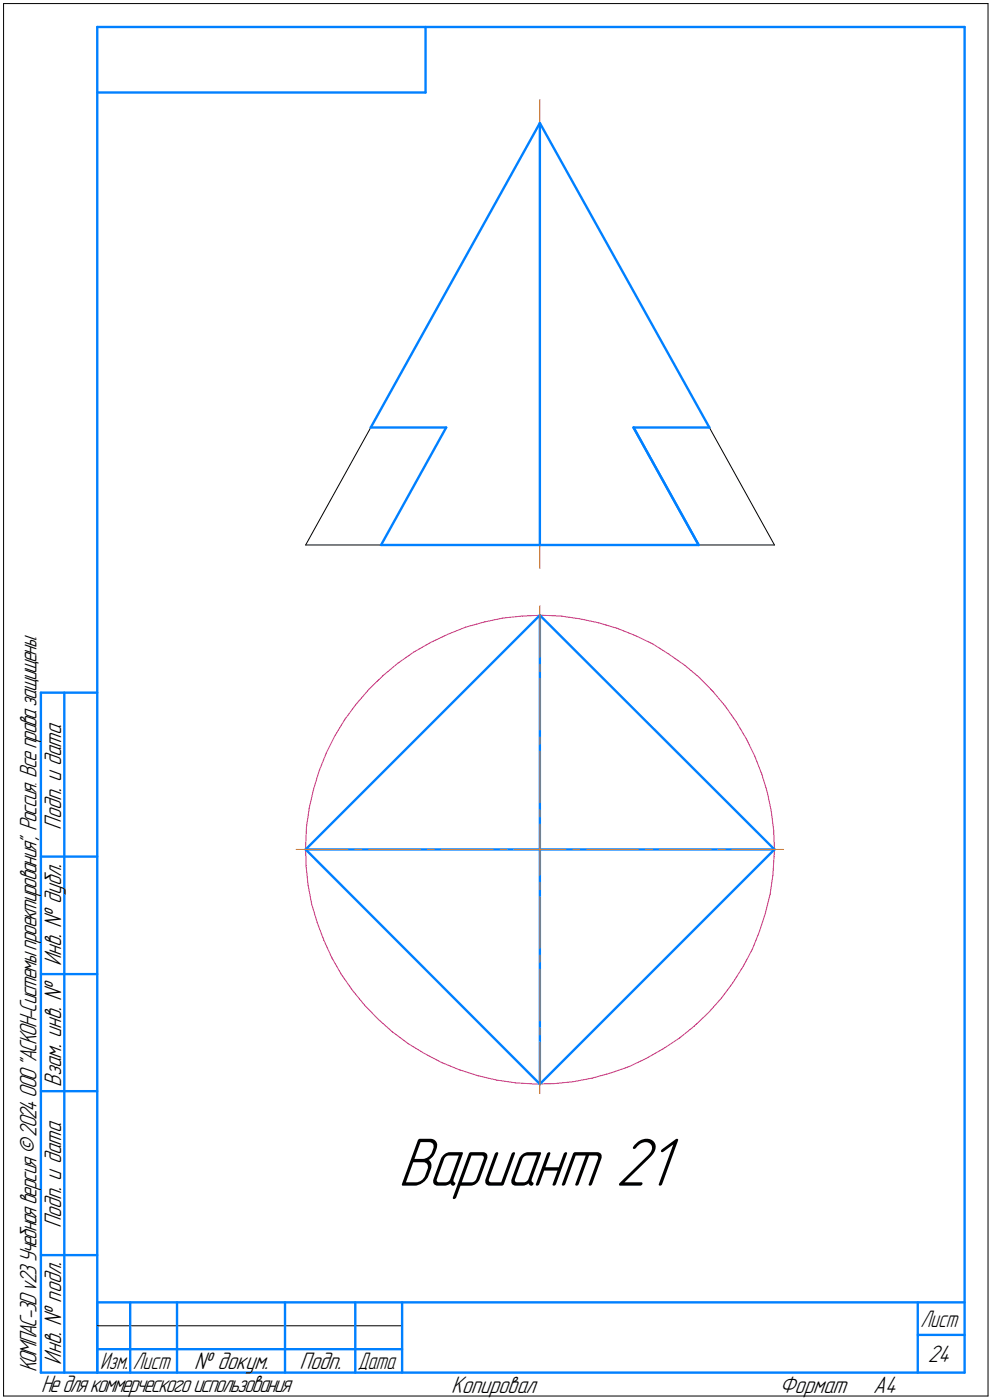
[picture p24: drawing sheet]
<svg xmlns="http://www.w3.org/2000/svg" width="212mm" height="299mm" viewBox="0 0 212 299" stroke-linecap="round" stroke-linejoin="round" font-family="sans-serif">
<defs><g id="words">
<text font-size="15.6" x="84.9" y="252.9">Вариант 21</text>
<g font-size="5.4">
<text x="13" y="177" transform="rotate(-90 13 177)">Подп. и дата</text>
<text x="13" y="206.1" transform="rotate(-90 13 206.1)">Инв. № дубл.</text>
<text x="13" y="231.8" transform="rotate(-90 13 231.8)">Взам. инв. №</text>
<text x="13" y="262" transform="rotate(-90 13 262)">Подп. и дата</text>
<text x="7.7" y="292.8" transform="rotate(-90 7.7 292.8)">КОМПАС-3Dv23Учебнаяверсия©2024ООО&quot;АСКОН-Системыпроектирования&quot;, Россия. Всеправазащищены.</text>
<text x="13" y="291.1" transform="rotate(-90 13 291.1)">Инв. № подл.</text>
<text x="41.4" y="292">№ докум.</text>
<text x="63.9" y="292">Подп.</text>
<text x="197.9" y="290.5">24</text>
<text x="8.8" y="297">Недлякоммерческогоиспользования</text>
<text x="96.3" y="297">Копировал</text>
<text x="166.2" y="297">Формат</text>
<text x="186.3" y="297">A4</text>
</g>
<g font-size="5.3">
<text x="196.4" y="283">Лист</text>
<text x="21.4" y="292">Изм.</text>
<text x="28.4" y="292">Лист</text>
<text x="76.4" y="292">Дата</text>
</g>
</g></defs>
<g fill="none" stroke="#0080ff" stroke-width=".51">
<path d="M20.7 5.8v287zM20.7 5.8h185zM20.7 19.7h70.1zM90.8 5.8v13.9zM205.7 5.8v287zM115.1 26.2l-36 65zM115.1 26.2l36.2 65zM115.1 26.2v90zM79.1 91.2h16.1zM95.2 91.2l-13.9 25zM135.1 91.2h16.2zM135.1 91.2l13.9 25z"/>
<path d="M81.3 116.2h33.8zM115.1 116.2h33.9zM115.1 131.2l50.1 50zM115.1 131.2l-49.9 50zM115.1 131.2v100zM8.7 147.7v145.1zM8.7 147.7h12zM13.7 147.7v145.1zM8.7 182.7h12zM65.2 181.2l49.9 50zM65.2 181.2h100zM8.7 207.8h12z"/>
<path d="M8.7 232.7h12zM115.1 231.2l50.1-50zM8.7 267.7h12zM20.7 277.8h185zM20.7 277.8v15zM27.8 277.8v15zM37.8 277.8v15zM60.8 277.8v15zM75.8 277.8v15zM85.8 277.8v15zM195.7 277.8v15zM8.7 292.8h12z"/>
<path d="M20.7 292.8h185zM20.7 287.8h7.1zM27.8 287.8h10zM37.8 287.8h23zM60.8 287.8h15zM75.8 287.8h10zM195.7 284.7h10z"/>
</g>
<path d="M.8 .8v297zM.8 .8h209.9zM210.7 .8v297zM79.1 91.2l-13.9 25zM151.3 91.2l13.9 25zM65.2 116.2h16.1zM135.1 116.2h30.1zM.8 297.8h209.9zM20.7 282.8h65.1z" fill="none" stroke="#000" stroke-width=".21"/>
<g fill="none" stroke="#ff8000" stroke-width=".21">
<path d="M115.1 39.1v1.5zM115.1 21.3v16.3zM115.1 42.2v16.3zM115.1 63v16.4zM115.1 60v1.6zM115.1 83.9v16.4zM115.1 80.9v1.6zM115.1 104.8v16.4zM115.1 101.9v1.4zM115.1 129.2v11zM115.1 141.7v1.6zM115.1 144.7v11z"/>
<path d="M115.1 157.2v1.5zM115.1 160.2v11zM115.1 172.7v1.5zM115.1 175.8v5.4zM63.2 181.2h11zM75.7 181.2h1.4zM78.7 181.2h11zM91.2 181.2h1.4zM94.1 181.2h11.1zM106.7 181.2h1.4zM109.6 181.2h5.5zM115.1 191.3v11z"/>
<path d="M115.1 188.2v1.5zM115.1 181.2v5.5zM115.1 181.2h5.5zM122.2 181.2h1.4zM125.1 181.2h11zM137.7 181.2h1.5zM140.6 181.2h11zM153.2 181.2h1.5zM156.1 181.2h11zM115.1 219.2v1.5zM115.1 206.8v11zM115.1 203.7v1.5z"/>
<path d="M115.1 222.2v11.1z"/>
</g>
<g fill="none" stroke="#c52b79" stroke-width=".21">
<path d="M88.2 139.1l3.6-2zM91.8 137.1l3.7-1.8zM95.5 135.3l3.8-1.5zM99.3 133.8l4-1.1zM103.3 132.7l4-.9zM107.3 131.8l4.1-.4zM111.4 131.4l4.1-.2zM115.5 131.2l4.1 .2zM119.6 131.4l4.1 .6zM123.7 132l4 .8zM127.7 132.8l4 1.2zM131.7 134l3.8 1.6z"/>
<path d="M135.5 135.6l3.7 1.7zM139.2 137.3l3.5 2.2zM142.7 139.5l3.3 2.4zM71.5 156.9l-1.9 3.7zM73.6 153.4l-2.1 3.5zM76 150.1l-2.4 3.3zM78.7 147l3-2.9zM78.7 147l-2.7 3.1zM81.7 144.1l3.1-2.6zM84.8 141.5l3.4-2.4zM146 141.9l3.2 2.6zM149.2 144.5l2.9 3z"/>
<path d="M152.1 147.5l2.6 3.1zM154.7 150.6l2.4 3.4zM157.1 154l2.1 3.6zM159.2 157.6l1.8 3.6zM65.4 176.4l-.2 4.1zM66 172.4l-.6 4zM66.9 168.3l-.9 4.1zM68.1 164.4l-1.2 3.9zM69.6 160.6l-1.5 3.8zM161 161.2l1.5 3.9zM162.5 165.1l1.2 3.9zM163.7 169l.8 4.1z"/>
<path d="M164.5 173.1l.5 4zM165 177.1l.2 4.1zM65.2 180.5l.1 4.2zM65.3 184.7l.4 4zM65.7 188.7l.8 4.1zM66.5 192.8l1.1 4zM67.6 196.8l1.5 3.8zM162 198.7l-1.6 3.8zM163.2 194.8l-1.2 3.9zM164.3 190.8l-1.1 4zM164.8 186.7l-.5 4.1zM165.1 182.6l-.3 4.1z"/>
<path d="M165.2 181.2l-.1 1.4zM69.1 200.6l1.7 3.7zM70.8 204.3l2 3.6zM72.8 207.9l2.4 3.3zM75.2 211.2l2.6 3.3zM77.8 214.5l2.9 2.9zM80.7 217.4l3 2.7zM148.1 218.9l3-2.9zM153.8 212.9l-2.7 3.1zM156.3 209.6l-2.5 3.3zM158.5 206.2l-2.2 3.4zM160.4 202.5l-1.9 3.7z"/>
<path d="M83.7 220.1l3.3 2.5zM87 222.6l3.5 2.1zM90.5 224.7l3.7 2zM94.2 226.7l3.8 1.5zM98 228.2l3.9 1.2zM101.9 229.4l4 1zM105.9 230.4l4.1 .6zM110 231l4.1 .2zM114.1 231.2l4.1-.1zM118.2 231.1l4.1-.4zM122.3 230.7l4-.7zM126.3 230l4-1.1z"/>
<path d="M130.3 228.9l3.9-1.4zM134.2 227.5l3.7-1.8zM137.9 225.7l3.6-2zM141.5 223.7l3.4-2.3zM144.9 221.4l3.2-2.5z"/>
</g>
<path d="M84.9 241.7h60.6zM84.9 241.8h60.6zM84.9 241.9h60.6zM84.9 242h60.6zM84.9 242.1h60.6zM84.9 242.1h60.6zM84.9 242.2h60.6zM84.9 242.3h60.6zM84.9 242.4h60.6zM84.9 242.5h60.6zM84.9 242.6h60.6zM84.9 242.7h60.6zM84.9 242.7h60.6zM84.9 242.8h60.6zM84.9 242.9h60.6zM84.9 243h60.6zM84.9 243.1h60.6zM84.9 243.2h60.6zM84.9 243.2h60.6zM84.9 243.3h60.6zM84.9 243.4h60.6zM84.9 243.5h60.6zM84.9 243.6h60.6zM84.9 243.7h60.6zM84.9 243.8h60.6zM84.9 243.8h60.6zM84.9 243.9h60.6zM84.9 244h60.6zM84.9 244.1h60.6zM84.9 244.2h60.6zM84.9 244.3h60.6zM84.9 244.3h60.6zM84.9 244.4h60.6zM84.9 244.5h60.6zM84.9 244.6h60.6zM84.9 244.7h60.6zM84.9 244.8h60.6zM84.9 244.9h60.6zM84.9 244.9h60.6zM84.9 245h60.6zM84.9 245.1h60.6zM84.9 245.2h60.6zM84.9 245.3h60.6zM84.9 245.4h60.6zM84.9 245.4h60.6zM84.9 245.5h60.6zM84.9 245.6h60.6zM84.9 245.7h60.6zM84.9 245.8h60.6zM84.9 245.9h60.6zM84.9 246h60.6zM84.9 246h60.6zM84.9 246.1h60.6zM84.9 246.2h60.6zM84.9 246.3h60.6zM84.9 246.4h60.6zM84.9 246.5h60.6zM84.9 246.5h60.6zM84.9 246.6h60.6zM84.9 246.7h60.6zM84.9 246.8h60.6zM84.9 246.9h60.6zM84.9 247h60.6zM84.9 247.1h60.6zM84.9 247.1h60.6zM84.9 247.2h60.6zM84.9 247.3h60.6zM84.9 247.4h60.6zM84.9 247.5h60.6zM84.9 247.6h60.6zM84.9 247.6h60.6zM84.9 247.7h60.6zM84.9 247.8h60.6zM84.9 247.9h60.6zM84.9 248h60.6zM84.9 248.1h60.6zM84.9 248.2h60.6zM84.9 248.2h60.6zM84.9 248.3h60.6zM84.9 248.4h60.6zM84.9 248.5h60.6zM84.9 248.6h60.6zM84.9 248.7h60.6zM84.9 248.8h60.6zM84.9 248.8h60.6zM84.9 248.9h60.6zM84.9 249h60.6zM84.9 249.1h60.6zM84.9 249.2h60.6zM84.9 249.3h60.6zM84.9 249.3h60.6zM84.9 249.4h60.6zM84.9 249.5h60.6zM84.9 249.6h60.6zM84.9 249.7h60.6zM84.9 249.8h60.6zM84.9 249.9h60.6zM84.9 249.9h60.6zM84.9 250h60.6zM84.9 250.1h60.6zM84.9 250.2h60.6zM84.9 250.3h60.6zM84.9 250.4h60.6zM84.9 250.4h60.6zM84.9 250.5h60.6zM84.9 250.6h60.6zM84.9 250.7h60.6zM84.9 250.8h60.6zM84.9 250.9h60.6zM84.9 251h60.6zM84.9 251h60.6zM84.9 251.1h60.6zM84.9 251.2h60.6zM84.9 251.3h60.6zM84.9 251.4h60.6zM84.9 251.5h60.6zM84.9 251.5h60.6zM84.9 251.6h60.6zM84.9 251.7h60.6zM84.9 251.8h60.6zM84.9 251.9h60.6zM84.9 252h60.6zM84.9 252.1h60.6zM84.9 252.1h60.6zM84.9 252.2h60.6zM84.9 252.3h60.6zM84.9 252.4h60.6zM84.9 252.5h60.6zM84.9 252.6h60.6zM84.9 252.6h60.6zM84.9 252.7h60.6zM84.9 252.8h60.6zM84.9 252.9h60.6zM84.9 253h60.6zM84.9 253.1h60.6zM84.9 253.2h60.6zM84.9 253.2h60.6zM84.9 253.3h60.6zM84.9 253.4h60.6zM84.9 253.5h60.6zM84.9 253.6h60.6zM84.9 253.7h60.6zM84.9 253.7h60.6zM84.9 253.8h60.6zM84.9 253.9h60.6zM84.9 254h60.6zM84.9 254.1h60.6zM84.9 254.2h60.6zM84.9 254.3h60.6zM84.9 254.3h60.6zM84.9 254.4h60.6zM84.9 254.5h60.6zM84.9 254.6h60.6zM84.9 254.7h60.6zM84.9 254.8h60.6zM84.9 254.8h60.6zM84.9 254.9h60.6zM84.9 255h60.6zM84.9 255.1h60.6zM84.9 255.2h60.6zM84.9 255.3h60.6zM84.9 255.4h60.6zM84.9 255.4h60.6zM84.9 255.5h60.6zM84.9 255.6h60.6zM84.9 255.7h60.6zM84.9 255.8h60.6zM84.9 255.9h60.6z" fill="#fff" stroke="#fff" stroke-width=".21"/>
<use href="#words"/>
</svg>
